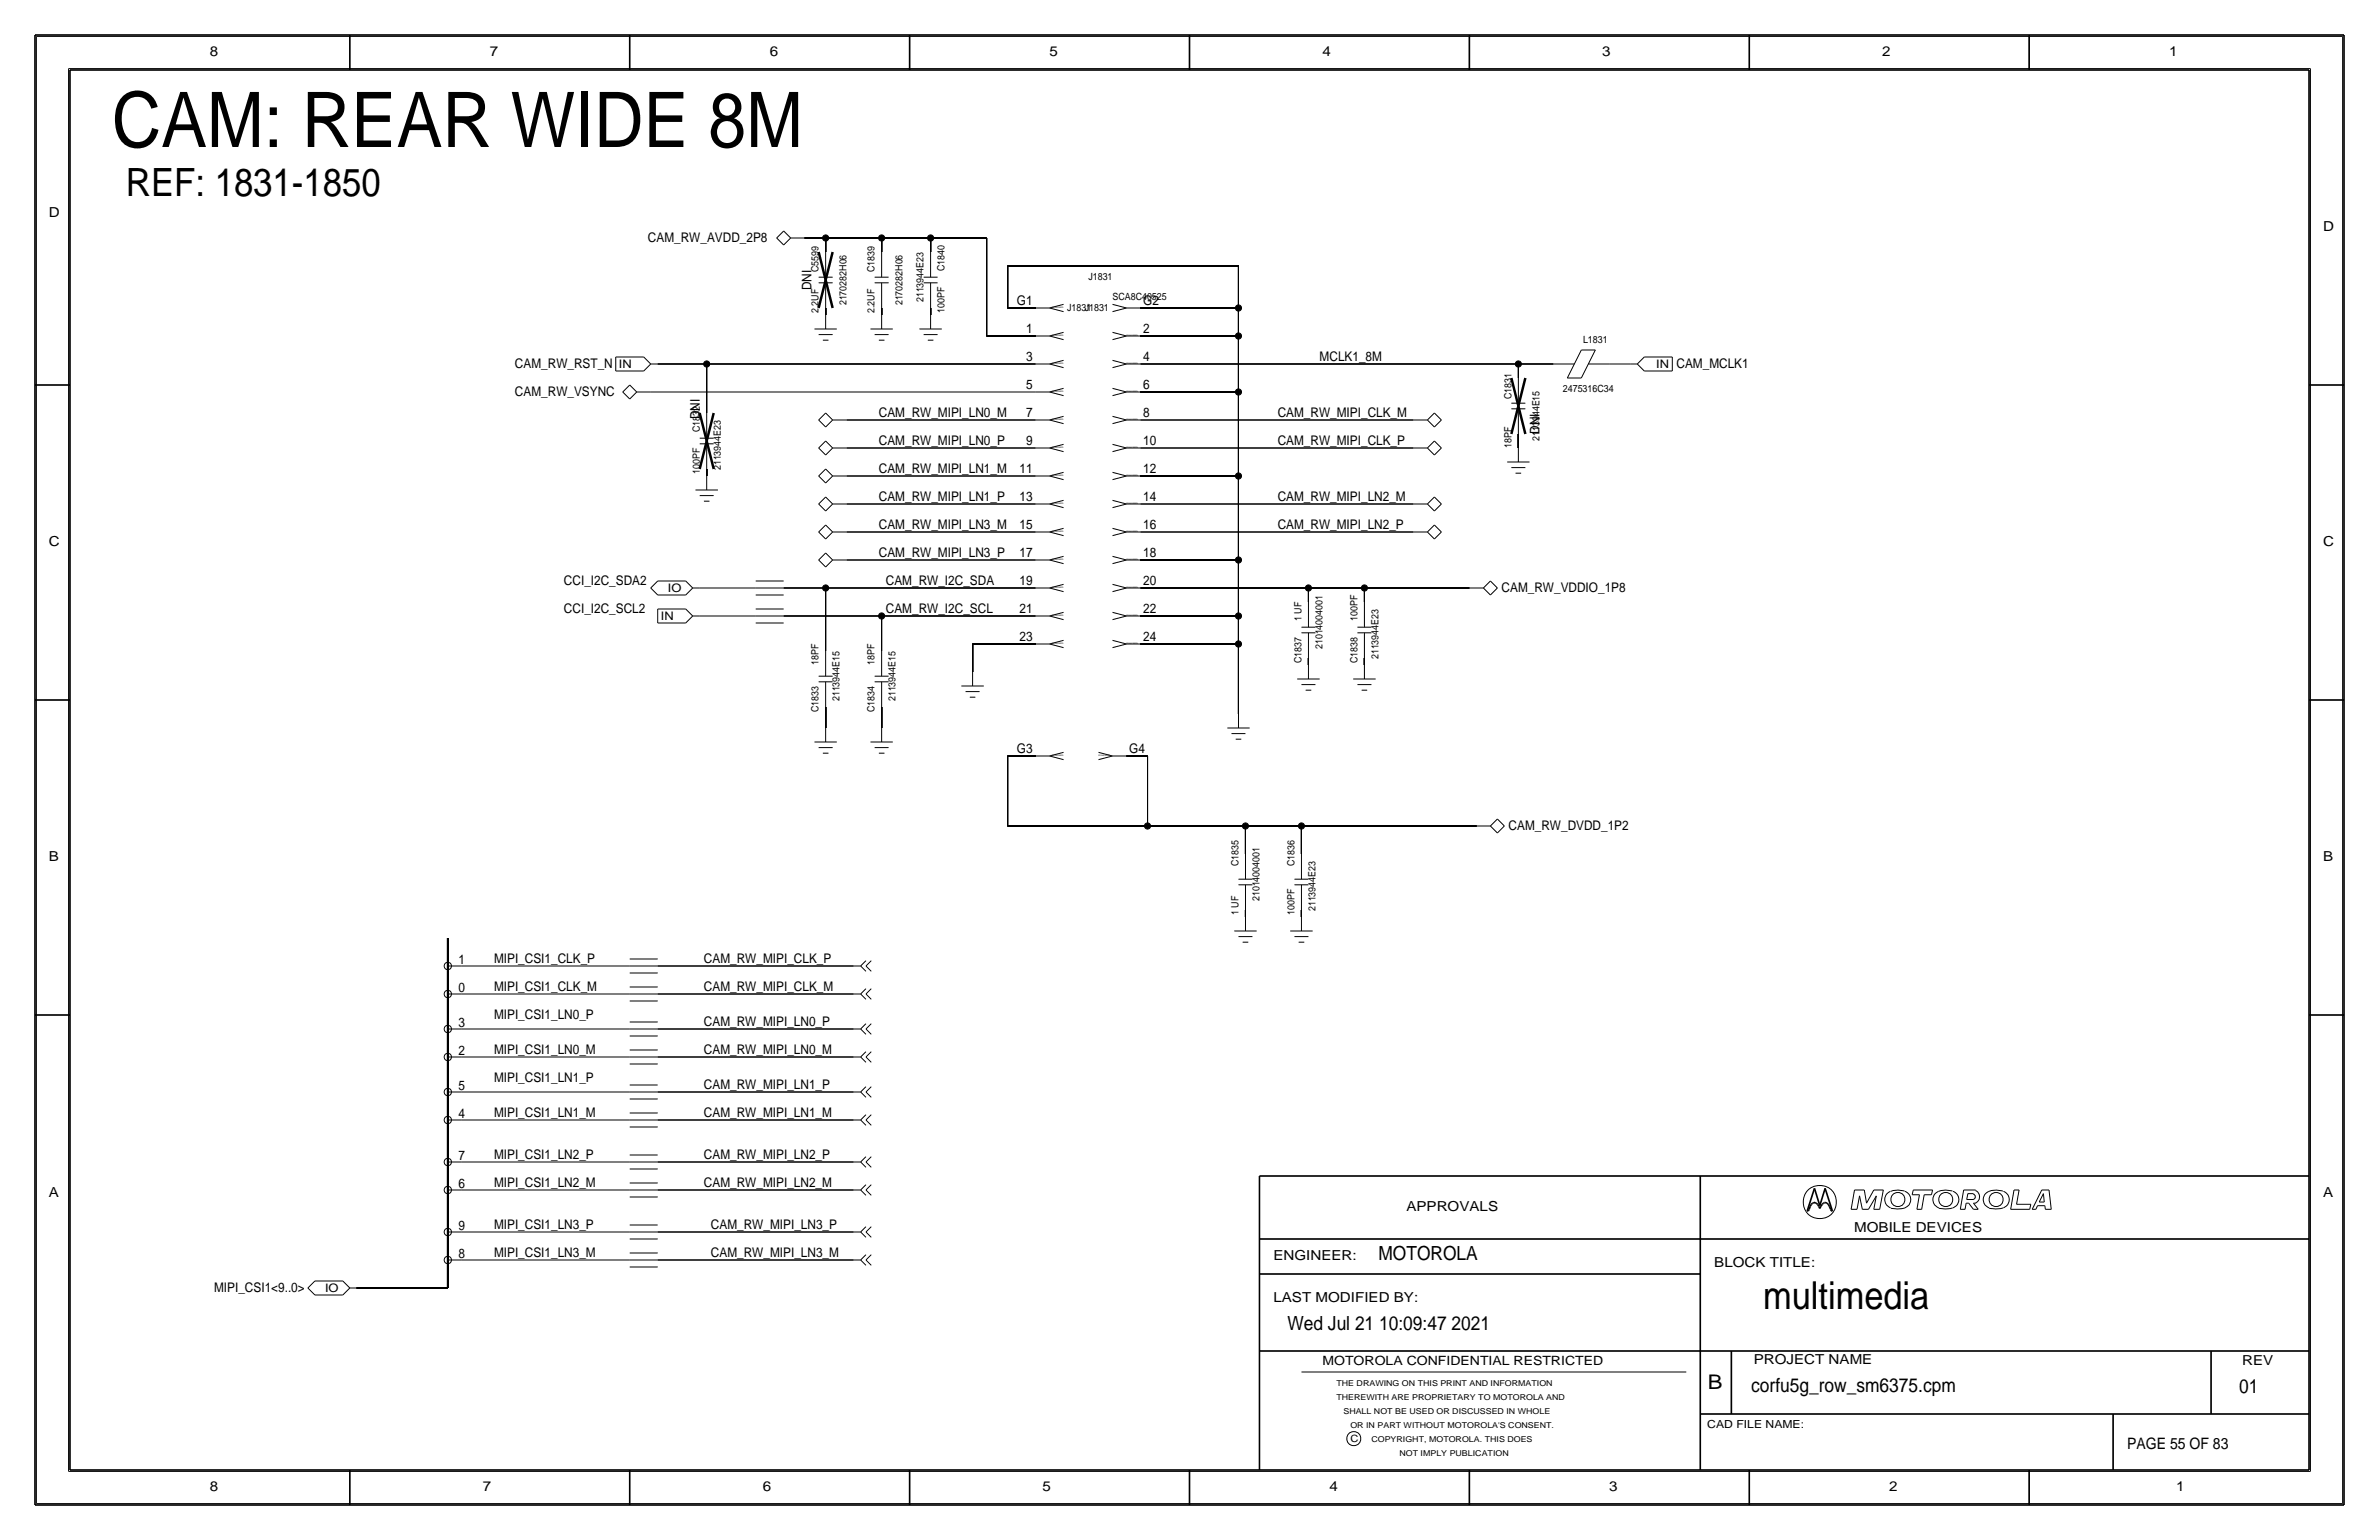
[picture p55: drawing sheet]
<svg xmlns="http://www.w3.org/2000/svg" width="432mm" height="279mm" viewBox="0 0 432 279" stroke-linecap="round" stroke-linejoin="round" font-family="sans-serif">
<defs><g id="words">
<text font-size="13.9" x="20.3" y="26.7">CAM: REAR WIDE 8M</text>
<text font-size="7.1" x="22.9" y="35.6">REF: 1831-1850</text>
<text font-size="7" x="320" y="237.5">multimedia</text>
<text font-size="3.7" x="310" y="252.1">B</text>
<g font-size="3.5">
<text x="250.2" y="228.6">MOTOROLA</text>
<text x="233.7" y="241.3">Wed Jul 21 10:09:47 2021</text>
<text x="317.9" y="252.6">corfu5g_row_sm6375.cpm</text>
<text x="406.4" y="252.7">01</text>
</g>
<text font-size="2.9" x="386.1" y="262.9">PAGE 55 OF 83</text>
<g font-size="2.5">
<text x="38.1" y="10.2">8</text>
<text x="88.9" y="10.2">7</text>
<text x="139.7" y="10.2">6</text>
<text x="190.5" y="10.2">5</text>
<text x="240" y="10.2">4</text>
<text x="290.8" y="10.2">3</text>
<text x="341.6" y="10.2">2</text>
<text x="393.7" y="10.2">1</text>
<text x="8.9" y="39.4">D</text>
<text x="421.6" y="41.9">D</text>
<text x="8.9" y="99.1">C</text>
<text x="421.6" y="99.1">C</text>
<text x="8.9" y="156.2">B</text>
<text x="421.6" y="156.2">B</text>
<text x="8.9" y="217.2">A</text>
<text x="255.3" y="219.7">APPROVALS</text>
<text x="421.6" y="217.2">A</text>
<text x="336.5" y="223.5">MOBILE DEVICES</text>
<text x="231.1" y="228.6">ENGINEER:</text>
<text x="311.1" y="229.9">BLOCK TITLE:</text>
<text x="231.1" y="236.2">LAST MODIFIED BY:</text>
<text x="318.3" y="247.5">PROJECT NAME</text>
<text x="407" y="247.6">REV</text>
<text x="38.1" y="270.5">8</text>
<text x="87.6" y="270.5">7</text>
<text x="138.4" y="270.5">6</text>
<text x="189.2" y="270.5">5</text>
<text x="241.3" y="270.5">4</text>
<text x="292.1" y="270.5">3</text>
<text x="342.9" y="270.5">2</text>
<text x="395" y="270.5">1</text>
</g>
<g font-size="2.4">
<text x="117.6" y="43.9">CAM_RW_AVDD_2P8</text>
<text x="147.3" y="52.6" transform="rotate(-90 147.3 52.6)">DNI</text>
<text x="184.6" y="55.4">G1</text>
<text x="207.5" y="55.4">G2</text>
<text x="186.3" y="65.5">3</text>
<text x="186.3" y="60.5">1</text>
<text x="207.5" y="60.5">2</text>
<text x="207.5" y="65.5">4</text>
<text x="239.5" y="65.5">MCLK1_8M</text>
<text x="93.5" y="66.8">CAM_RW_RST_N</text>
<text x="93.5" y="71.9">CAM_RW_VSYNC</text>
<text x="186.3" y="70.6">5</text>
<text x="207.5" y="70.6">6</text>
<text x="304.3" y="66.8">CAM_MCLK1</text>
<text x="127" y="76.1" transform="rotate(-90 127 76.1)">DNI</text>
<text x="159.5" y="75.7">CAM_RW_MIPI_LN0_M</text>
<text x="186.3" y="75.7">7</text>
<text x="207.5" y="75.7">8</text>
<text x="231.9" y="75.7">CAM_RW_MIPI_CLK_M</text>
<text x="159.5" y="80.8">CAM_RW_MIPI_LN0_P</text>
<text x="186.3" y="80.8">9</text>
<text x="207.5" y="80.8">10</text>
<text x="231.9" y="80.8">CAM_RW_MIPI_CLK_P</text>
<text x="279.4" y="78.7" transform="rotate(-90 279.4 78.7)">DNI</text>
<text x="159.5" y="85.9">CAM_RW_MIPI_LN1_M</text>
<text x="185.1" y="85.9">11</text>
<text x="207.5" y="85.8">12</text>
<text x="159.5" y="90.9">CAM_RW_MIPI_LN1_P</text>
<text x="185.1" y="90.9">13</text>
<text x="207.5" y="90.9">14</text>
<text x="231.9" y="90.9">CAM_RW_MIPI_LN2_M</text>
<text x="159.5" y="96">CAM_RW_MIPI_LN3_M</text>
<text x="159.5" y="101.1">CAM_RW_MIPI_LN3_P</text>
<text x="185.1" y="96">15</text>
<text x="185.1" y="101.1">17</text>
<text x="207.5" y="101.1">18</text>
<text x="207.5" y="96">16</text>
<text x="231.9" y="96">CAM_RW_MIPI_LN2_P</text>
<text x="102.4" y="106.2">CCI_I2C_SDA2</text>
<text x="160.8" y="106.2">CAM_RW_I2C_SDA</text>
<text x="185.1" y="106.2">19</text>
<text x="207.5" y="106.2">20</text>
<text x="272.5" y="107.4">CAM_RW_VDDIO_1P8</text>
<text x="102.4" y="111.2">CCI_I2C_SCL2</text>
<text x="160.8" y="111.3">CAM_RW_I2C_SCL</text>
<text x="185.1" y="111.3">21</text>
<text x="207.5" y="111.2">22</text>
<text x="185.1" y="116.3">23</text>
<text x="207.5" y="116.3">24</text>
<text x="184.6" y="136.6">G3</text>
<text x="205" y="136.6">G4</text>
<text x="273.8" y="150.6">CAM_RW_DVDD_1P2</text>
<text x="83.2" y="179.9">0</text>
<text x="83.2" y="174.9">1</text>
<text x="89.7" y="174.8">MIPI_CSI1_CLK_P</text>
<text x="89.7" y="179.8">MIPI_CSI1_CLK_M</text>
<text x="127.8" y="179.8">CAM_RW_MIPI_CLK_M</text>
<text x="127.8" y="174.7">CAM_RW_MIPI_CLK_P</text>
<text x="89.7" y="184.9">MIPI_CSI1_LN0_P</text>
<text x="83.2" y="191.4">2</text>
<text x="83.2" y="186.3">3</text>
<text x="89.7" y="191.3">MIPI_CSI1_LN0_M</text>
<text x="127.8" y="186.2">CAM_RW_MIPI_LN0_P</text>
<text x="127.8" y="191.3">CAM_RW_MIPI_LN0_M</text>
<text x="83.2" y="197.7">5</text>
<text x="89.7" y="196.3">MIPI_CSI1_LN1_P</text>
<text x="127.8" y="197.6">CAM_RW_MIPI_LN1_P</text>
<text x="83.2" y="202.8">4</text>
<text x="89.7" y="202.7">MIPI_CSI1_LN1_M</text>
<text x="127.8" y="202.7">CAM_RW_MIPI_LN1_M</text>
<text x="83.2" y="210.4">7</text>
<text x="83.2" y="215.5">6</text>
<text x="89.7" y="210.3">MIPI_CSI1_LN2_P</text>
<text x="89.7" y="215.4">MIPI_CSI1_LN2_M</text>
<text x="127.8" y="215.4">CAM_RW_MIPI_LN2_M</text>
<text x="127.8" y="210.3">CAM_RW_MIPI_LN2_P</text>
<text x="83.2" y="223.1">9</text>
<text x="89.7" y="223">MIPI_CSI1_LN3_P</text>
<text x="129" y="223">CAM_RW_MIPI_LN3_P</text>
<text x="83.2" y="228.2">8</text>
<text x="89.7" y="228.1">MIPI_CSI1_LN3_M</text>
<text x="129" y="228.1">CAM_RW_MIPI_LN3_M</text>
<text x="38.9" y="234.4">MIPI_CSI1&lt;9..0&gt;</text>
</g>
<text font-size="2.3" x="240" y="247.6">MOTOROLA CONFIDENTIAL RESTRICTED</text>
<g font-size="2.1">
<text x="112.3" y="66.8">IN</text>
<text x="300.6" y="66.8">IN</text>
<text x="121.2" y="107.4">IO</text>
<text x="119.9" y="112.5">IN</text>
<text x="59" y="234.4">IO</text>
</g>
<text font-size="2" x="309.9" y="259.1">CAD FILE NAME:</text>
<g font-size="1.8">
<text x="148.6" y="49.4" transform="rotate(-90 148.6 49.4)">C5599</text>
<text x="158.8" y="49.4" transform="rotate(-90 158.8 49.4)">C1839</text>
<text x="171.5" y="49.2" transform="rotate(-90 171.5 49.2)">C1840</text>
<text x="197.5" y="50.8">J1831</text>
<text x="148.6" y="56.8" transform="rotate(-90 148.6 56.8)">2.2UF</text>
<text x="153.7" y="55.4" transform="rotate(-90 153.7 55.4)">2170282H06</text>
<text x="158.7" y="56.8" transform="rotate(-90 158.7 56.8)">2.2UF</text>
<text x="163.8" y="55.4" transform="rotate(-90 163.8 55.4)">2170282H06</text>
<text x="167.6" y="54.8" transform="rotate(-90 167.6 54.8)">2113944E23</text>
<text x="171.4" y="56.8" transform="rotate(-90 171.4 56.8)">100PF</text>
<text x="193.7" y="56.5">J1831</text>
<text x="196.9" y="56.5">J1831</text>
<text x="201.9" y="54.4">SCA8C40525</text>
<text x="287.3" y="62.2">L1831</text>
<text x="283.7" y="71.1">2475316C34</text>
<text x="274.3" y="72.4" transform="rotate(-90 274.3 72.4)">C1831</text>
<text x="127" y="78.4" transform="rotate(-90 127 78.4)">C1832</text>
<text x="274.3" y="81.3" transform="rotate(-90 274.3 81.3)">18PF</text>
<text x="279.4" y="80" transform="rotate(-90 279.4 80)">2113944E15</text>
<text x="127" y="86" transform="rotate(-90 127 86)">100PF</text>
<text x="130.8" y="85.3" transform="rotate(-90 130.8 85.3)">2113944E23</text>
<text x="236.2" y="112.7" transform="rotate(-90 236.2 112.7)">1 UF</text>
<text x="246.4" y="112.7" transform="rotate(-90 246.4 112.7)">100PF</text>
<text x="240" y="117.8" transform="rotate(-90 240 117.8)">21014004001</text>
<text x="250.2" y="119.6" transform="rotate(-90 250.2 119.6)">2113944E23</text>
<text x="148.6" y="120.7" transform="rotate(-90 148.6 120.7)">18PF</text>
<text x="158.7" y="120.7" transform="rotate(-90 158.7 120.7)">18PF</text>
<text x="236.2" y="120.3" transform="rotate(-90 236.2 120.3)">C1837</text>
<text x="246.4" y="120.3" transform="rotate(-90 246.4 120.3)">C1838</text>
<text x="148.6" y="129.2" transform="rotate(-90 148.6 129.2)">C1833</text>
<text x="152.4" y="127.2" transform="rotate(-90 152.4 127.2)">2113944E15</text>
<text x="158.8" y="129.2" transform="rotate(-90 158.8 129.2)">C1834</text>
<text x="162.6" y="127.2" transform="rotate(-90 162.6 127.2)">2113944E15</text>
<text x="224.8" y="157.1" transform="rotate(-90 224.8 157.1)">C1835</text>
<text x="234.9" y="157.1" transform="rotate(-90 234.9 157.1)">C1836</text>
<text x="224.8" y="166" transform="rotate(-90 224.8 166)">1 UF</text>
<text x="228.6" y="163.5" transform="rotate(-90 228.6 163.5)">21014004001</text>
<text x="234.9" y="166" transform="rotate(-90 234.9 166)">100PF</text>
<text x="238.8" y="165.3" transform="rotate(-90 238.8 165.3)">2113944E23</text>
<text x="245.1" y="261.6">C</text>
</g>
<g font-size="1.5">
<text x="242.6" y="251.5">THE DRAWING ON THIS PRINT AND INFORMATION</text>
<text x="242.6" y="254">THEREWITH ARE PROPRIETARY TO MOTOROLA AND</text>
<text x="243.8" y="256.5">SHALL NOT BE USED OR DISCUSSED IN WHOLE</text>
<text x="245.1" y="259.1">OR IN PART WITHOUT MOTOROLA'S CONSENT.</text>
<text x="248.9" y="261.6">COPYRIGHT, MOTOROLA. THIS DOES</text>
<text x="254" y="264.2">NOT IMPLY PUBLICATION</text>
</g>
<g font-size=".4">
<text x="191" y="55.9">SCA8C40525</text>
<text x="191" y="61">SCA8C40525</text>
<text x="204.5" y="61">SCA8C40525</text>
<text x="191" y="66">SCA8C40525</text>
<text x="191" y="71.1">SCA8C40525</text>
<text x="204.5" y="71.1">SCA8C40525</text>
<text x="204.5" y="66">SCA8C40525</text>
<text x="191" y="76.2">SCA8C40525</text>
<text x="204.5" y="76.2">SCA8C40525</text>
<text x="191" y="81.3">SCA8C40525</text>
<text x="204.5" y="81.3">SCA8C40525</text>
<text x="191" y="86.4">SCA8C40525</text>
<text x="204.5" y="86.4">SCA8C40525</text>
<text x="191" y="91.4">SCA8C40525</text>
<text x="204.5" y="91.4">SCA8C40525</text>
<text x="191" y="96.5">SCA8C40525</text>
<text x="191" y="101.6">SCA8C40525</text>
<text x="204.5" y="101.6">SCA8C40525</text>
<text x="204.5" y="96.5">SCA8C40525</text>
<text x="191" y="106.7">SCA8C40525</text>
<text x="204.5" y="106.7">SCA8C40525</text>
<text x="191" y="111.8">SCA8C40525</text>
<text x="204.5" y="111.8">SCA8C40525</text>
<text x="191" y="116.8">SCA8C40525</text>
<text x="204.5" y="116.8">SCA8C40525</text>
<text x="191" y="137.2">SCA8C40525</text>
<text x="199.4" y="137.2">SCA8C40525</text>
</g>
</g></defs>
<!-- layer: Nets -->
<g fill="none" stroke="#000" stroke-width=".18">
<path d="M146 43.2h3.9zM149.9 55.9v1.3zM149.9 43.2v2.5zM149.9 43.2h10.1zM160 43.2h8.9zM160 55.9v1.3zM160 43.2v2.5zM168.9 55.9v1.3zM168.9 43.2v2.5zM168.9 43.2h10.2zM179.1 43.2v17.8zM182.9 55.9h5.1z"/>
<path d="M182.9 48.3v7.6zM182.9 48.3h41.9zM207 55.9h17.8zM224.8 55.9v5.1zM224.8 48.3v7.6zM118.1 71.1h69.9zM119.4 66h8.9zM128.3 66v8.9zM128.3 66h59.7zM153.7 76.2h34.3zM179.1 61h8.9zM207 71.1h17.8z"/>
<path d="M207 61h17.8zM207 76.2h49.5zM207 66h68.6zM224.8 71.1v15.3zM224.8 61v10.1zM275.6 78.7v2.6zM275.6 66v2.6zM275.6 66h6.3zM292.1 66h3.8zM128.3 85.1v1.3zM153.7 91.4h34.3zM153.7 81.3h34.3z"/>
<path d="M153.7 96.5h34.3zM153.7 86.4h34.3zM207 86.4h17.8zM207 96.5h49.5zM207 91.4h49.5zM207 81.3h49.5zM224.8 86.4v15.2zM127 111.8h10.2zM127 106.7h10.2zM142.2 106.7h7.7zM142.2 111.8h17.8zM149.9 106.7v11.4z"/>
<path d="M149.9 106.7h38.1zM153.7 101.6h34.3zM160 111.8h28zM160 111.8v6.3zM176.5 116.8v5.1zM176.5 116.8h11.5zM207 116.8h17.8zM207 111.8h17.8zM207 101.6h17.8zM207 106.7h30.5zM224.8 116.8v12.7zM224.8 111.8v5z"/>
<path d="M224.8 101.6v10.2zM237.5 119.4v1.3zM237.5 106.7v2.5zM237.5 106.7h10.2zM247.6 119.4v1.3zM247.6 106.7v2.5zM247.6 106.7h19.1zM149.9 128.3v3.8zM160 128.3v3.8zM182.9 137.2h5.1zM182.9 137.2v12.7zM204.5 137.2h3.8z"/>
<path d="M208.3 137.2v12.7zM182.9 149.9h25.4zM208.3 149.9h17.8zM226.1 149.9v5zM226.1 149.9h10.1zM236.2 149.9h31.8zM236.2 149.9v5zM83.8 175.3h30.5zM119.4 175.3h35.5zM226.1 165.1v1.3zM236.2 165.1v1.3zM83.8 198.1h30.5z"/>
<path d="M83.8 191.8h30.5zM83.8 180.3h30.5zM83.8 186.7h30.5zM119.4 198.1h35.5zM119.4 186.7h35.5zM119.4 191.8h35.5zM119.4 180.3h35.5zM83.8 203.2h30.5zM83.8 215.9h30.5zM83.8 210.8h30.5zM119.4 210.8h35.5zM119.4 203.2h35.5z"/>
<path d="M119.4 215.9h35.5zM83.8 223.5h30.5zM83.8 228.6h30.5zM119.4 223.5h35.5zM119.4 228.6h35.5z"/>
</g>
<path d="M81.3 175.3v5zM81.3 170.2v5.1zM81.3 198.1v5.1zM81.3 191.8v6.3zM81.3 186.7v5.1zM81.3 180.3v6.4zM81.3 215.9v7.6zM81.3 210.8v5.1zM81.3 203.2v7.6zM64.8 233.7h16.5zM81.3 228.6v5.1zM81.3 223.5v5.1z" fill="none" stroke="#000" stroke-width=".3"/>
<g fill="#000" stroke="#000" stroke-width=".18">
<circle cx="149.9" cy="43.2" r=".56"/>
<circle cx="160" cy="43.2" r=".56"/>
<circle cx="168.9" cy="43.2" r=".56"/>
<circle cx="224.8" cy="55.9" r=".56"/>
<circle cx="128.3" cy="66" r=".56"/>
<circle cx="224.8" cy="61" r=".56"/>
<circle cx="224.8" cy="71.1" r=".56"/>
<circle cx="275.6" cy="66" r=".56"/>
<circle cx="224.8" cy="86.4" r=".56"/>
<circle cx="149.9" cy="106.7" r=".56"/>
<circle cx="160" cy="111.8" r=".56"/>
<circle cx="224.8" cy="101.6" r=".56"/>
<circle cx="224.8" cy="111.8" r=".56"/>
<circle cx="224.8" cy="116.8" r=".56"/>
<circle cx="237.5" cy="106.7" r=".56"/>
<circle cx="247.7" cy="106.7" r=".56"/>
<circle cx="208.3" cy="149.9" r=".56"/>
<circle cx="226.1" cy="149.9" r=".56"/>
<circle cx="236.2" cy="149.9" r=".56"/>
</g>
<!-- layer: Components -->
<g fill="none" stroke="#000" stroke-width=".18">
<path d="M141 43.2l1.2 1.3zM142.2 41.9l1.3 1.3zM142.2 41.9l-1.2 1.3zM143.5 43.2l-1.3 1.3zM143.5 43.2h2.5zM147.8 59.7h4.1zM148.6 50.3h2.5zM148.6 51.3h2.5zM149.9 57.2v2.5zM149.9 51.3v4.6zM149.9 45.7v4.6zM158 59.7h4.1z"/>
<path d="M158.7 51.3h2.6zM158.8 50.3h2.5zM160 51.3v4.6zM160 45.7v4.6zM160 57.2v2.5zM166.9 59.7h4zM167.6 50.3h2.6zM167.6 51.3h2.6zM168.9 51.3v4.6zM168.9 45.7v4.6zM168.9 57.2v2.5zM188 55.9h2.5z"/>
<path d="M190.5 55.9l2.5 .6zM190.5 55.9l2.5-.7zM201.9 56.5l2.6-.6zM201.9 55.2l2.6 .7zM204.5 55.9h2.5zM111.8 64.8h5zM111.8 64.8v2.5zM111.8 67.3h5zM113 71.1l1.3 1.3zM114.3 69.8l-1.3 1.3zM114.3 69.8l1.3 1.3zM115.6 71.1h2.5z"/>
<path d="M115.6 71.1l-1.3 1.3zM116.8 64.8l1.3 1.2zM118.1 66l-1.3 1.3zM118.1 66h1.3zM127 79.5h2.5zM128.3 74.9v4.6zM148.6 60.7h2.5zM148.6 76.2l1.3 1.3zM149.4 61.7h1zM149.9 74.9l-1.3 1.3zM149.9 74.9l1.2 1.3zM151.1 76.2l-1.2 1.3z"/>
<path d="M151.1 76.2h2.6zM158.8 60.7h2.5zM159.5 61.7h1zM167.6 60.7h2.6zM168.4 61.7h1zM188 76.2h2.5zM188 71.1h2.5zM188 66h2.5zM188 61h2.5zM190.5 76.2l2.5 .7zM190.5 76.2l2.5-.7zM190.5 71.1l2.5 .7z"/>
<path d="M190.5 71.1l2.5-.6zM190.5 66l2.5 .7zM190.5 66l2.5-.6zM190.5 61l2.5 .6zM190.5 61l2.5-.7zM201.9 76.9l2.6-.7zM201.9 75.5l2.6 .7zM201.9 71.8l2.6-.7zM201.9 70.5l2.6 .6zM201.9 66.7l2.6-.7zM201.9 65.4l2.6 .6zM201.9 61.6l2.6-.6z"/>
<path d="M201.9 60.3l2.6 .7zM204.5 76.2h2.5zM204.5 71.1h2.5zM204.5 66h2.5zM204.5 61h2.5zM256.5 76.2h2.6zM259.1 76.2l1.3 1.3zM259.1 76.2l1.3-1.3zM260.3 74.9l1.3 1.3zM261.6 76.2l-1.3 1.3zM274.3 74.2h2.6zM274.3 73.2h2.6z"/>
<path d="M275.6 74.2v4.5zM275.6 68.6v4.6zM281.9 66h3.9zM284.5 68.6h2.5zM287 63.5h2.6zM287 63.5l-2.5 5.1zM288.3 66h3.8zM289.6 63.5l-2.6 5.1zM295.9 66h1.3zM297.2 66l1.3 1.3zM298.4 64.8l-1.2 1.2zM298.5 64.8h5z"/>
<path d="M298.5 67.3h5zM303.5 64.8v2.5zM126.2 88.9h4.1zM127 80.5h2.5zM127 89.9h2.5zM127.8 90.9h1zM128.3 80.5v4.6zM128.3 86.4v2.5zM148.6 96.5l1.3 1.3zM148.6 91.4l1.3 1.3zM148.6 86.4l1.3 1.2zM148.6 81.3l1.3 1.3z"/>
<path d="M149.9 95.2l-1.3 1.3zM149.9 90.2l-1.3 1.2zM149.9 85.1l-1.3 1.3zM149.9 80l-1.3 1.3zM149.9 95.2l1.2 1.3zM149.9 90.2l1.2 1.2zM149.9 85.1l1.2 1.3zM149.9 80l1.2 1.3zM151.1 96.5l-1.2 1.3zM151.1 91.4l-1.2 1.3zM151.1 86.4l-1.2 1.2zM151.1 81.3l-1.2 1.3z"/>
<path d="M151.1 96.5h2.6zM151.1 91.4h2.6zM151.1 86.4h2.6zM151.1 81.3h2.6zM188 96.5h2.5zM188 91.4h2.5zM188 86.4h2.5zM188 81.3h2.5zM190.5 96.5l2.5 .7zM190.5 96.5l2.5-.6zM190.5 91.4l2.5 .7zM190.5 91.4l2.5-.6z"/>
<path d="M190.5 86.4l2.5 .6zM190.5 86.4l2.5-.7zM190.5 81.3l2.5 .6zM190.5 81.3l2.5-.7zM201.9 97.2l2.6-.7zM201.9 95.9l2.6 .6zM201.9 92.1l2.6-.7zM201.9 90.8l2.6 .6zM201.9 87l2.6-.6zM201.9 85.7l2.6 .7zM201.9 81.9l2.6-.6zM201.9 80.6l2.6 .7z"/>
<path d="M204.5 96.5h2.5zM204.5 91.4h2.5zM204.5 86.4h2.5zM204.5 81.3h2.5zM256.5 81.3h2.6zM256.5 91.4h2.6zM256.5 96.5h2.6zM259.1 81.3l1.3 1.3zM259.1 91.4l1.3 1.3zM259.1 96.5l1.3 1.3zM260.3 80l1.3 1.3zM260.3 90.2l1.3 1.2z"/>
<path d="M260.3 95.2l1.3 1.3zM260.4 80l-1.3 1.3zM260.4 90.2l-1.3 1.2zM260.4 95.2l-1.3 1.3zM261.6 81.3l-1.3 1.3zM261.6 91.4l-1.3 1.3zM261.6 96.5l-1.3 1.3zM273.6 83.8h4zM274.3 84.8h2.6zM275.1 85.9h1zM275.6 81.3v2.5zM118.1 106.7l1.3 1.2z"/>
<path d="M119.4 107.9h5.1zM119.4 105.4h5.1zM119.4 105.4l-1.3 1.3zM119.4 110.5h5.1zM119.4 110.5v2.5zM119.4 113h5.1zM124.5 105.4l1.2 1.3zM124.5 110.5l1.2 1.3zM125.7 106.7h1.3zM125.7 106.7l-1.2 1.2zM125.7 111.8l-1.2 1.2zM125.7 111.8h1.3z"/>
<path d="M137.2 111.8h5zM137.2 110.5h5zM137.2 113h5zM137.2 106.7h5zM137.2 105.4h5zM137.2 107.9h5zM148.6 101.6l1.3 1.3zM149.9 118.1v4.6zM149.9 100.3l-1.3 1.3zM149.9 100.3l1.2 1.3zM151.1 101.6l-1.2 1.3zM151.1 101.6h2.6z"/>
<path d="M160 118.1v4.6zM188 116.8h2.5zM188 111.8h2.5zM188 106.7h2.5zM188 101.6h2.5zM190.5 116.8l2.5 .7zM190.5 116.8l2.5-.6zM190.5 111.8l2.5 .6zM190.5 111.8l2.5-.7zM190.5 106.7l2.5 .6zM190.5 106.7l2.5-.7zM190.5 101.6l2.5 .7z"/>
<path d="M190.5 101.6l2.5-.7zM201.9 102.3l2.6-.7zM201.9 100.9l2.6 .7zM201.9 117.5l2.6-.7zM201.9 116.2l2.6 .6zM201.9 112.4l2.6-.6zM201.9 111.1l2.6 .7zM201.9 107.3l2.6-.6zM201.9 106l2.6 .7zM204.5 101.6h2.5zM204.5 116.8h2.5zM204.5 111.8h2.5z"/>
<path d="M204.5 106.7h2.5zM236.2 113.8h2.6zM236.2 114.8h2.6zM237.5 114.8v4.6zM237.5 109.2v4.6zM246.4 114.8h2.5zM246.4 113.8h2.5zM247.6 114.8v4.6zM247.6 109.2v4.6zM266.7 106.7h2.5zM269.2 106.7l1.3 1.2zM270.5 105.4l1.3 1.3z"/>
<path d="M270.5 105.4l-1.3 1.3zM271.8 106.7l-1.3 1.2zM147.8 134.6h4.1zM148.6 123.7h2.5zM148.6 135.6h2.5zM148.6 122.7h2.5zM149.4 136.7h1zM149.9 123.7v4.6zM149.9 132.1v2.5zM158 134.6h4.1zM158.7 122.7h2.6zM158.8 123.7h2.5z"/>
<path d="M158.8 135.6h2.5zM159.5 136.7h1zM160 123.7v4.6zM160 132.1v2.5zM174.5 124.5h4.1zM175.3 125.5h2.5zM176 126.5h1zM176.5 121.9v2.6zM188 137.2h2.5zM190.5 137.2l2.5 .6zM190.5 137.2l2.5-.7zM199.4 137.8l2.5-.6z"/>
<path d="M199.4 136.5l2.5 .7zM201.9 137.2h2.6zM222.8 132.1h4zM223.5 133.1h2.6zM224.3 134.1h1zM224.8 129.5v2.6zM235.5 123.2h4zM236.2 124.2h2.6zM237 125.2h1zM237.5 120.7v2.5zM245.6 123.2h4.1zM246.4 124.2h2.5z"/>
<path d="M247.1 125.2h1.1zM247.6 120.7v2.5zM224.8 159.5h2.5zM226.1 154.9v4.6zM234.9 159.5h2.6zM236.2 154.9v4.6zM268 149.9h2.5zM270.5 149.9l1.3 1.2zM271.8 148.6l-1.3 1.3zM271.8 148.6l1.3 1.3zM273 149.9l-1.2 1.2zM81.3 175.3h2.5z"/>
<path d="M114.3 175.3h5.1zM114.3 174h5.1zM114.3 176.5h5.1zM114.3 179.1h5.1zM154.9 175.3h1.3zM156.2 175.3l1 .9zM157.2 175.3l.9 .9zM157.2 174.3l-1 1zM157.2 179.4l-1 .9zM158.1 174.3l-.9 1zM158.1 179.4l-.9 .9zM224 168.9h4.1z"/>
<path d="M224.8 160.5h2.5zM224.8 169.9h2.5zM225.6 170.9h1zM226.1 160.5v4.6zM226.1 166.4v2.5zM234.2 168.9h4.1zM235 160.5h2.5zM235 169.9h2.5zM235.7 170.9h1zM236.2 160.5v4.6zM236.2 166.4v2.5zM81.3 180.3h2.5z"/>
<path d="M81.3 186.7h2.5zM81.3 191.8h2.5zM81.3 198.1h2.5zM114.3 180.3h5.1zM114.3 181.6h5.1zM114.3 186.7h5.1zM114.3 185.4h5.1zM114.3 188h5.1zM114.3 191.8h5.1zM114.3 190.5h5.1zM114.3 193h5.1zM114.3 198.1h5.1z"/>
<path d="M114.3 196.8h5.1zM114.3 199.4h5.1zM154.9 180.3h1.3zM154.9 186.7h1.3zM154.9 191.8h1.3zM154.9 198.1h1.3zM156.2 180.3l1 1zM156.2 186.7l1 1zM156.2 191.8l1 .9zM156.2 198.1l1 1zM157.2 180.3l.9 1zM157.2 186.7l.9 1z"/>
<path d="M157.2 185.7l-1 1zM157.2 191.8l.9 .9zM157.2 190.8l-1 1zM157.2 198.1l.9 1zM157.2 197.2l-1 .9zM158.1 185.7l-.9 1zM158.1 190.8l-.9 1zM158.1 197.2l-.9 .9zM81.3 203.2h2.5zM81.3 210.8h2.5zM81.3 215.9h2.5zM114.3 203.2h5.1z"/>
<path d="M114.3 201.9h5.1zM114.3 204.5h5.1zM114.3 210.8h5.1zM114.3 209.5h5.1zM114.3 212.1h5.1zM114.3 215.9h5.1zM114.3 214.6h5.1zM114.3 217.2h5.1zM154.9 203.2h1.3zM154.9 210.8h1.3zM154.9 215.9h1.3zM156.2 203.2l1 1z"/>
<path d="M156.2 210.8l1 1zM156.2 215.9l1 1zM157.2 203.2l.9 1zM157.2 202.2l-1 1zM157.2 210.8l.9 1zM157.2 209.9l-1 .9zM157.2 215.9l.9 1zM157.2 214.9l-1 1zM158.1 202.2l-.9 1zM158.1 209.9l-.9 .9zM158.1 214.9l-.9 1zM55.9 233.7l1.2 1.2z"/>
<path d="M57.1 234.9h5.1zM57.1 232.4h5.1zM57.1 232.4l-1.2 1.3zM62.2 232.4l1.3 1.3zM63.5 233.7h1.3zM63.5 233.7l-1.3 1.2zM81.3 223.5h2.5zM81.3 228.6h2.5zM114.3 223.5h5.1zM114.3 222.2h5.1zM114.3 224.8h5.1zM114.3 228.6h5.1z"/>
<path d="M114.3 227.3h5.1zM114.3 229.9h5.1zM154.9 223.5h1.3zM154.9 228.6h1.3zM156.2 223.5l1 1zM156.2 228.6l1 1zM157.2 223.5l.9 1zM157.2 222.6l-1 .9zM157.2 228.6l.9 1zM157.2 227.6l-1 1zM158.1 222.6l-.9 .9zM158.1 227.6l-.9 1z"/>
<circle cx="81.3" cy="175.3" r=".67"/>
<circle cx="81.3" cy="180.3" r=".67"/>
<circle cx="81.3" cy="186.7" r=".67"/>
<circle cx="81.3" cy="191.8" r=".67"/>
<circle cx="81.3" cy="198.1" r=".67"/>
<circle cx="81.3" cy="215.9" r=".67"/>
<circle cx="81.3" cy="203.2" r=".67"/>
<circle cx="81.3" cy="210.8" r=".67"/>
<circle cx="81.3" cy="223.5" r=".67"/>
<circle cx="81.3" cy="228.6" r=".67"/>
</g>
<path d="M148.6 45.7l2.5 10.2zM151.1 45.7l-2.5 10.2zM127 74.9l2.5 10.2zM129.5 74.9l-2.5 10.2zM274.3 68.6l2.6 10.1zM276.9 68.6l-2.6 10.1z" fill="none" stroke="#000" stroke-width=".45"/>
<!-- layer: Page Border and Title Block -->
<g fill="none" stroke="#000" stroke-width=".3">
<path d="M6.3 6.4v266.7zM6.4 6.4h419zM12.7 12.7h406.4zM12.7 12.7v254zM63.5 6.4v6.3zM114.3 6.4v6.3zM165.1 6.4v6.3zM215.9 6.3v6.4zM266.7 6.4v6.3zM317.5 6.4v6.3zM368.3 6.4v6.3zM419.1 12.7v254z"/>
<path d="M425.4 6.4v266.7zM6.3 69.8h6.4zM419.1 69.8h6.3zM6.3 127h6.4zM419.1 127h6.3zM6.3 184.1h6.4zM419.1 184.1h6.3zM228.6 213.4v53.3zM228.6 213.4h190.5zM308.6 213.4v53.3zM328 219.7h.2zM328.4 219.4l-.2 .3z"/>
<path d="M328.6 218.8l-.2 .6zM328.8 218.5l-.2 .3zM329 218.3l.2-.1zM329 218.3l-.2 .2zM329.2 218.2h.2zM329.3 215.6l-1.3 4.1zM329.3 215.6l1 3.1zM329.4 218.2l.2 .1zM329.6 218.3l.3 .2zM329.9 218.5l.2 .3zM330.1 218.8l.2 .5zM330.5 218.8l-.2 .5z"/>
<path d="M330.8 218.5l-.3 .3zM331 218.3l-.2 .2zM331 218.3l.2-.1zM331.2 218.2h.2zM331.3 215.6l1.3 4.1zM331.3 215.6l-1 3.1zM331.4 218.2l.2 .1zM331.6 218.3l.2 .2zM331.8 218.5l.2 .3zM332 218.8l.3 .6zM332.3 219.4l.1 .3zM332.4 219.7h.2z"/>
<path d="M228.6 231.1h80zM228.6 224.8h190.5zM228.6 245.1h190.5zM308.6 256.5h110.5zM314.2 245.1v11.4zM383.5 256.5v10.2zM401.3 245.1v11.4zM6.4 273h419zM12.7 266.7h406.4zM63.5 266.7v6.4zM114.3 266.7v6.4zM165.1 266.7v6.4z"/>
<path d="M215.9 266.7v6.3zM266.7 266.7v6.4zM317.5 266.7v6.4zM368.3 266.7v6.4z"/>
</g>
<g fill="none" stroke="#000" stroke-width=".18">
<path d="M6.6 6.6h418.6zM6.6 6.6v266.2zM12.4 12.4v254.6zM12.4 12.4h407zM419.4 12.4v254.6zM425.2 6.6v266.2zM336 219.4h1.1zM336.6 215.9h1.8zM336.6 215.9l-.6 3.5zM337.5 217l-.4 2.4zM337.5 217l.5 2.4zM338 219.4h1.1z"/>
<path d="M338.4 215.9l.4 2.4zM340.1 219.4h1.1zM340.1 215.9h1.7zM340.1 215.9l-1.3 2.4zM340.6 217l-1.5 2.4zM340.6 217l-.5 2.4zM341.8 215.9l-.6 3.5zM343.1 216.2a1.6 1.6 0 0 0-1 1.5 1.6 1.6 0 0 0 1.1 1.5M345.7 216.1h-.2a4 4 0 0 0-2.3 .1M345.7 216.2a1.59 1.59 0 0 1 1.1 1.5 1.59 1.59 0 0 1-1.1 1.5 5.1 5.1 0 0 1-2.5 0M347.1 216.8h1.3zM347.3 215.9l-.2 .9z"/>
<path d="M347.3 215.9h3.5zM347.9 219.4h.9zM348.4 216.8l-.5 2.6zM349.2 216.8l-.4 2.6zM349.2 216.8h1.4zM350.8 215.9l-.2 .9zM354.4 216.1a3.1 3.1 0 0 0-3.3 .7 1.62 1.62 0 0 0 .8 2.4M354.4 219.2a5.1 5.1 0 0 1-2.5 0M354.5 216.2a1.59 1.59 0 0 1 1 1.5 1.59 1.59 0 0 1-1 1.5M355.8 219.4h.9zM356.4 215.9h2.2zM356.4 215.9l-.6 3.5z"/>
<path d="M356.9 218.3l-.2 1.1zM356.9 218.3h.4zM357 217.6h1.2zM357.2 216.6l-.2 1zM357.2 216.6h1zM357.3 218.3l.9 1.1zM358.1 216.7a.5 .5 0 0 1 .4 .4 .5 .5 0 0 1-.4 .5M358.2 218.3l.9 1.1zM358.2 218.3h.4zM358.2 219.4h.9zM358.5 216a1.24 1.24 0 0 1 .8 1.1 1.24 1.24 0 0 1-.8 1.2M363.5 216.1a3.1 3.1 0 0 0-3.3 .7 1.62 1.62 0 0 0 .8 2.4"/>
<path d="M363.6 219.2a5.1 5.1 0 0 1-2.6 0M363.6 216.2a1.59 1.59 0 0 1 1.1 1.5 1.59 1.59 0 0 1-1.1 1.5M364.9 219.4h3.5zM365.6 215.9l-.7 3.5zM365.6 215.9h.9zM366 218.5h2.6zM366.5 215.9l-.5 2.6zM368.6 218.5l-.2 .9zM368.9 219.4h.6zM369.8 218.7h1.3zM369.8 218.7l-.3 .7zM370.1 218.1h.9z"/>
<path d="M370.6 215.9l-1.7 3.5zM370.6 215.9h1.3zM370.9 216.6l-.8 1.5zM370.9 216.6l.1 1.5zM371.1 218.7l.1 .7zM371.2 219.4h1.1zM371.9 215.9l.4 3.5zM236.2 248.9h69.9zM6.6 272.8h418.6zM12.4 267h407z"/>
<circle cx="330.3" cy="218.1" r="3"/>
<circle cx="344.5" cy="217.6" r="1.28"/>
<circle cx="353.2" cy="217.6" r="1.28"/>
<circle cx="362.3" cy="217.6" r="1.28"/>
<circle cx="245.7" cy="261" r="1.28"/>
</g>
<use href="#words"/>
</svg>
